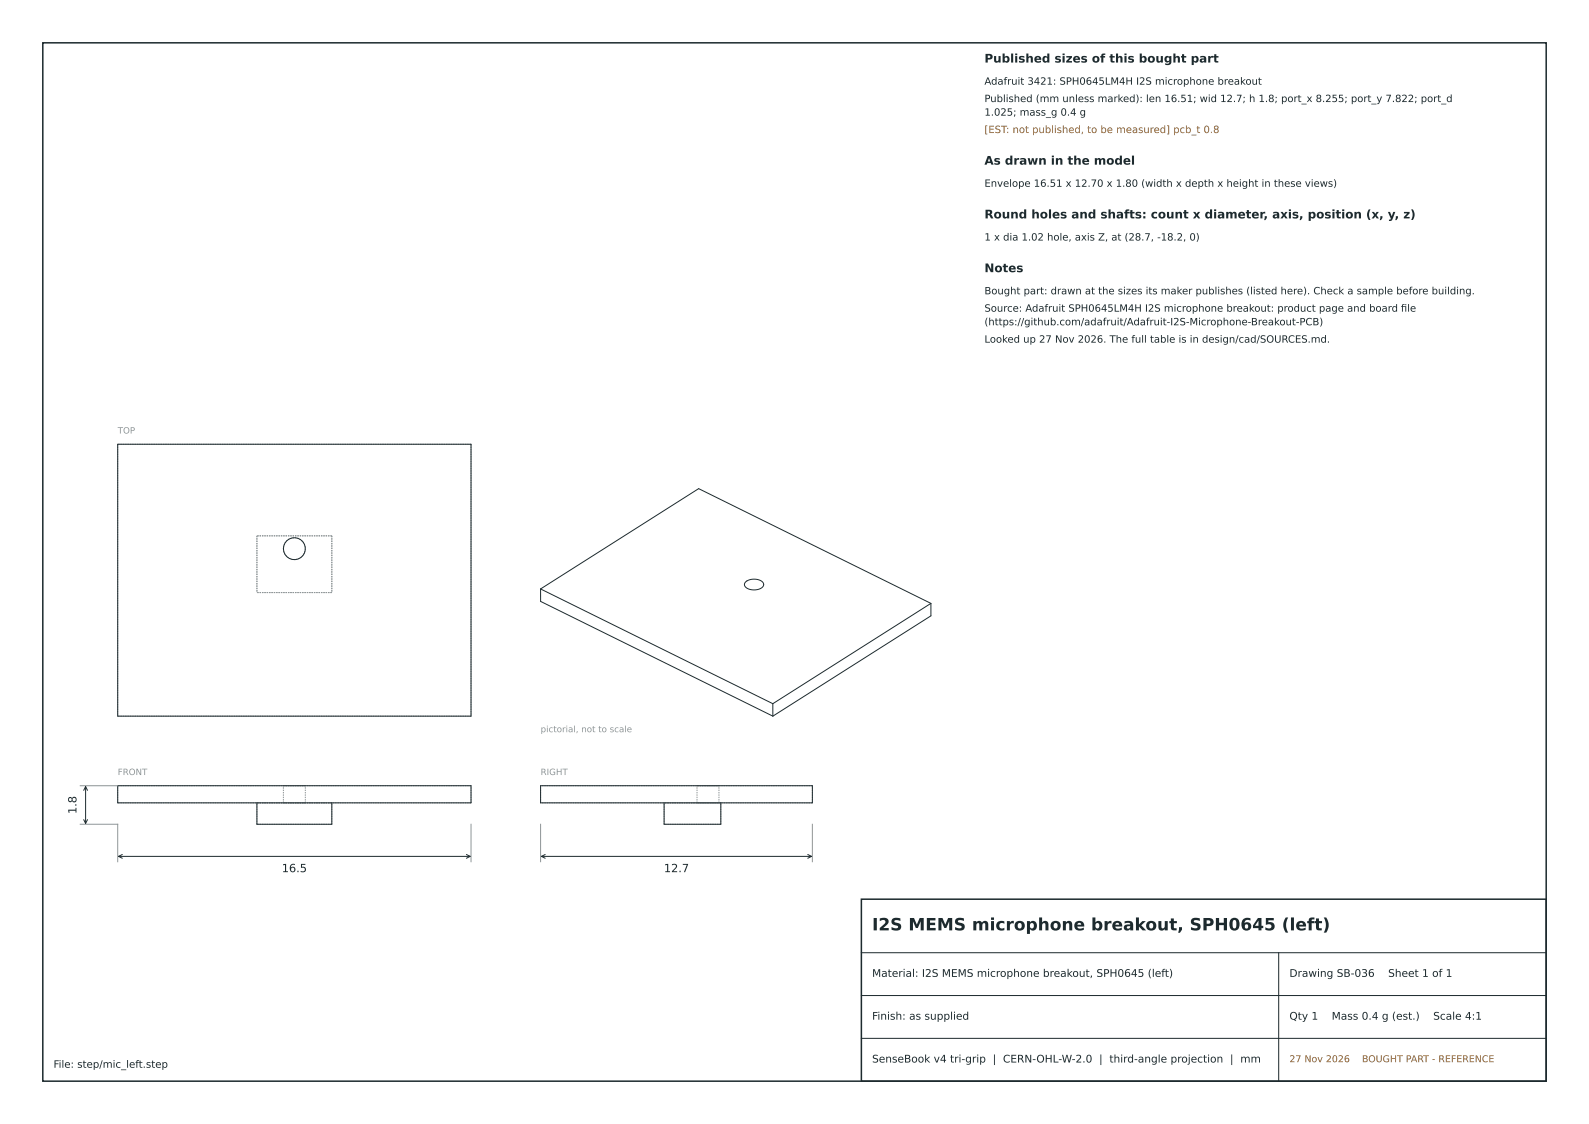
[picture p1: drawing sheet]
<svg xmlns="http://www.w3.org/2000/svg" width="297mm" height="210mm" viewBox="0 0 297 210" stroke-linecap="round" stroke-linejoin="round" font-family="sans-serif">
<defs><g id="words">
<text font-size="3.2" fill="#1d2a2e" x="163" y="173.8">I2S MEMS microphone breakout, SPH0645 (left)</text>
<g font-size="2.2" fill="#1d2a2e">
<text x="184" y="11.7">Published sizes of this bought part</text>
<text x="184" y="30.8">As drawn in the model</text>
<text x="184" y="40.8">Round holes and shafts: count x diameter, axis, position (x, y, z)</text>
<text x="184" y="50.9">Notes</text>
</g>
<g font-size="2.1" fill="#1d2a2e">
<text x="14.3" y="152.1" transform="rotate(-90 14.3 152.1)">1.8</text>
<text x="52.7" y="162.9">16.5</text>
<text x="124.1" y="162.9">12.7</text>
</g>
<g font-size="2" fill="#1d2a2e">
<text x="163" y="182.5">Material: I2S MEMS microphone breakout, SPH0645 (left)</text>
<text x="241" y="182.5">Drawing SB-036</text>
<text x="259.5" y="182.5">Sheet 1 of 1</text>
<text x="163" y="190.5">Finish: as supplied</text>
<text x="241" y="190.5">Qty 1</text>
<text x="248.9" y="190.5">Mass 0.4 g (est.)</text>
<text x="267.9" y="190.5">Scale 4:1</text>
<text x="163" y="198.5">SenseBook v4 tri-grip | CERN-OHL-W-2.0 | third-angle projection | mm</text>
</g>
<g font-size="1.9" fill="#1d2a2e">
<text x="184" y="15.8">Adafruit 3421: SPH0645LM4H I2S microphone breakout</text>
<text x="184" y="19.1">Published (mm unless marked): len 16.51; wid 12.7; h 1.8; port_x 8.255; port_y 7.822; port_d</text>
<text x="184" y="21.6">1.025; mass_g 0.4 g</text>
<text x="184" y="34.9">Envelope 16.51 x 12.70 x 1.80 (width x depth x height in these views)</text>
<text x="184" y="44.9">1 x dia 1.02 hole, axis Z, at (28.7, -18.2, 0)</text>
<text x="184" y="55">Bought part: drawn at the sizes its maker publishes (listed here). Check a sample before building.</text>
<text x="184" y="58.2">Source: Adafruit SPH0645LM4H I2S microphone breakout: product page and board fle</text>
<text x="261.8" y="58.2">i</text>
<text x="184" y="60.8">(https://github.com/adafruit/Adafruit-I2S-Microphone-Breakout-PCB)</text>
<text x="184" y="64">Looked up 27 Nov 2026. The full table is in design/cad/SOURCES.md.</text>
<text x="10" y="199.5">File: step/mic_left.step</text>
</g>
<text font-size="1.9" fill="#b0600f" x="184" y="24.9">[EST: not published, to be measured] pcb_t 0.8</text>
<g font-size="1.8" fill="#b0600f">
<text x="241" y="198.5">27 Nov 2026</text>
<text x="254.6" y="198.5">BOUGHT PART - REFERENCE</text>
</g>
<g font-size="1.6" fill="#8a979b">
<text x="22" y="81">TOP</text>
<text x="101" y="136.8">pictorial, not to scale</text>
<text x="22" y="144.8">FRONT</text>
<text x="101" y="144.8">RIGHT</text>
</g>
</g></defs>
<path d="M8 8h281v194h-281zM161 168h128v34h-128z" fill="none" stroke="#1d2a2e" stroke-width=".28"/>
<g fill="none" stroke="#8a979b" stroke-width=".19" stroke-dasharray=".3 .2" stroke-linecap="butt">
<path d="M22 83v50.8M88 83v50.8M88 83h-66M48 100.1v10.6M53 102.5a2.05 2.05 0 0 0 2.9 1.9 2.05 2.05 0 0 0 .4-3.4 2.05 2.05 0 0 0-3.3 1v.5M62 100.1v10.6M62 100.1h-14M62 110.7h-14M88 133.8h-66M22 150v-3.2M48 154v-4M53 146.8h4.1"/>
<path d="M53 150h4.1M53 150v-3.2M57.1 146.8h-4.1M57.1 150h-4.1M57.1 150v-3.2M62 154v-4M62 154h-14M62 150h-14M88 150v-3.2M88 150h-66M88 146.8h-66M101 150v-3.2"/>
<path d="M124.1 154v-4M130.3 146.8h4.1M130.3 150h4.1M130.3 150v-3.2M132.3 146.8h-2M132.3 150h-2M134.4 146.8h-2.1M134.4 150h-2.1M134.4 150v-3.2M134.7 150h-10.6M134.7 154v-4M134.7 154h-10.6"/>
<path d="M151.8 150v-3.2M151.8 146.8h-50.8M151.8 150h-50.8"/>
</g>
<g fill="none" stroke="#1d2a2e" stroke-width=".19">
<path d="M22 83h66v50.8h-66zM101 110l29.6-18.7 43.4 21.4M101 110l43.4 21.5M101 110v2.4l43.5 21.4M139.4 108.7a2.48 2.48 0 0 1 3.3 .3 1.17 1.17 0 0 1-1.4 1.2 1.68 1.68 0 0 1-2.2-1zM174 112.7v2.4l-29.5 18.7M174 112.7l-29.6 18.8M144.4 131.5l.1 2.3M15.6 147.7l.4-.7 .4 .7M15.6 153.1l.4 .7 .4-.7M16 147v6.8M22 146.8h66v3.2h-66z"/>
<path d="M22.2 160h65.7M22.9 159.6l-.7 .4 .7 .4M48 150v4h14v-4M87.2 159.6l.7 .4-.7 .4M101 146.8h50.8v3.2h-50.8zM101.2 160h50.5M101.9 159.6l-.7 .4 .7 .4M124.1 150v4h10.6v-4M151 159.6l.7 .4-.7 .4M161 178h128M239 178v24M161 194h128"/>
<path d="M161 186h128"/>
<circle cx="55" cy="102.5" r="2.05"/>
</g>
<path d="M15 154h7v7M15 146.8h7M88 154v7M101 154v7M151.8 154v7" fill="none" stroke="#8a979b" stroke-width=".19"/>
<use href="#words"/>
</svg>
